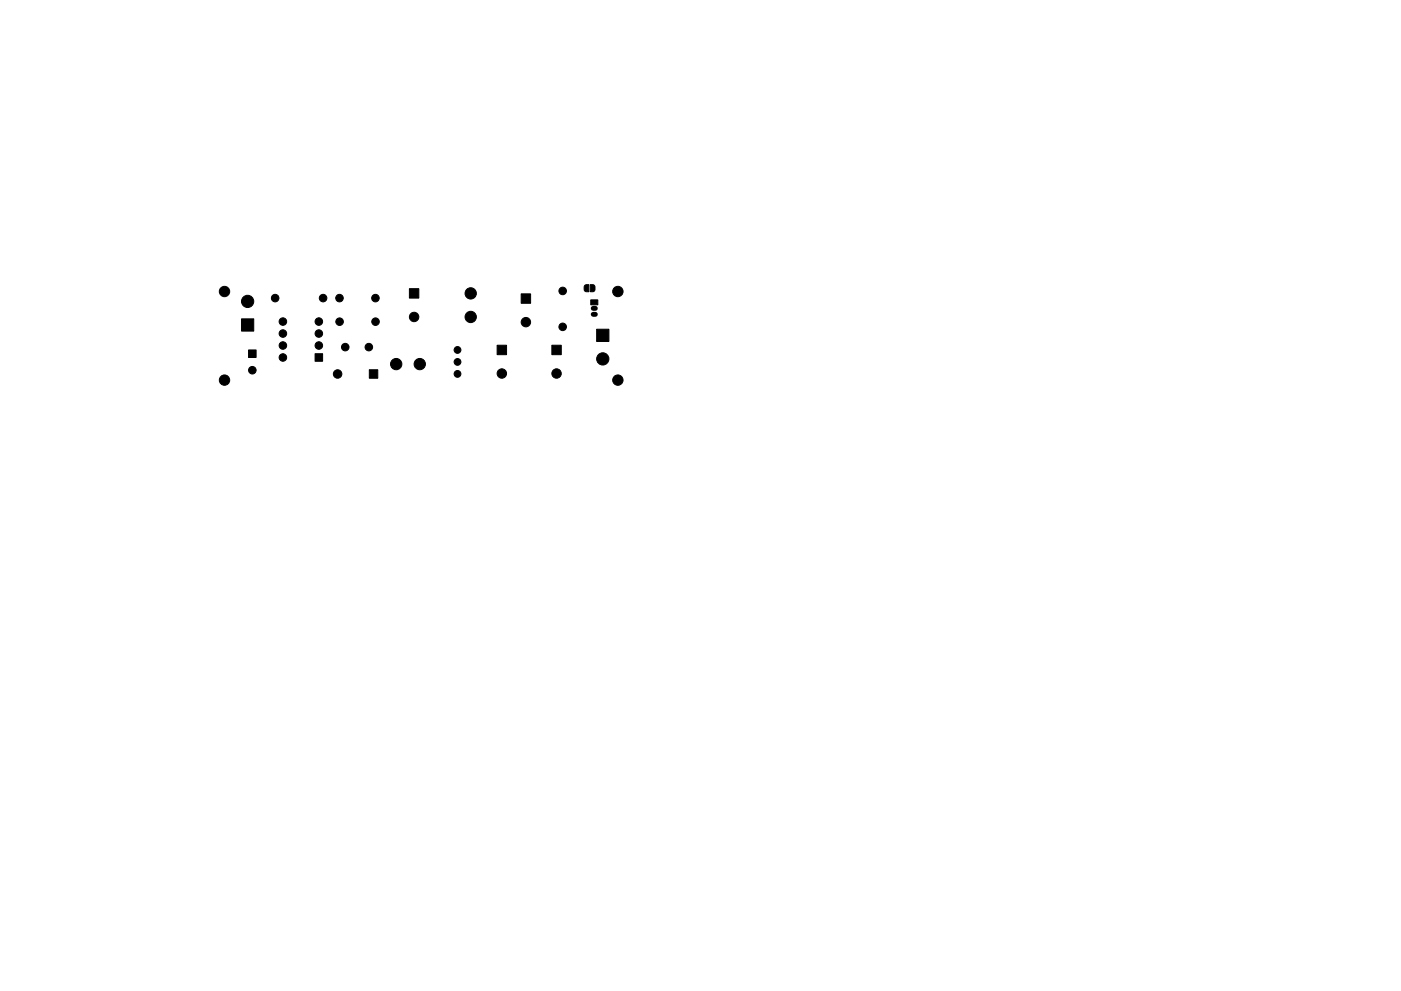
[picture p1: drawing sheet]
<svg xmlns="http://www.w3.org/2000/svg" width="297mm" height="210mm" viewBox="0 0 297 210" stroke-linecap="round" stroke-linejoin="round" font-family="sans-serif">
<g fill="#000" stroke="#000" stroke-width=".21">
<path d="M52.7 74.2h1.6v1.6h-1.6zM51.2 67.6h2.6v2.6h-2.6zM66.8 75h1.6v1.6h-1.6zM78.3 78.4h1.8v1.8h-1.8zM86.8 61.2h2v2h-2zM105.4 73.2h2v2h-2zM110.5 62.3h2v2h-2zM117 73.2h2v2h-2zM124 60.5l.8-.1v1.5h-.6l-.3-.2v-.8zM125.2 63.6h1.6v1.1h-1.6zM125.2 60.4h.6l.3 .3v.8l-.2 .4h-.7zM126.5 69.8h2.6v2.6h-2.6z"/>
<circle cx="47.6" cy="61.8" r="1.1"/>
<circle cx="52.5" cy="63.9" r="1.3"/>
<circle cx="53.5" cy="78.5" r=".8"/>
<circle cx="58.3" cy="63.2" r=".8"/>
<circle cx="60" cy="75.8" r=".8"/>
<circle cx="60" cy="68.2" r=".8"/>
<circle cx="60" cy="70.8" r=".8"/>
<circle cx="60" cy="73.3" r=".8"/>
<circle cx="67.6" cy="68.2" r=".8"/>
<circle cx="67.6" cy="73.3" r=".8"/>
<circle cx="67.6" cy="70.8" r=".8"/>
<circle cx="68.5" cy="63.2" r=".8"/>
<circle cx="71.6" cy="79.3" r=".9"/>
<circle cx="72" cy="63.2" r=".8"/>
<circle cx="72" cy="68.2" r=".8"/>
<circle cx="73.2" cy="73.6" r=".8"/>
<circle cx="78.2" cy="73.6" r=".8"/>
<circle cx="79.6" cy="63.2" r=".8"/>
<circle cx="79.6" cy="68.2" r=".8"/>
<circle cx="84" cy="77.2" r="1.2"/>
<circle cx="87.8" cy="67.2" r="1"/>
<circle cx="89" cy="77.2" r="1.2"/>
<circle cx="97" cy="79.3" r=".72"/>
<circle cx="97" cy="74.2" r=".72"/>
<circle cx="97" cy="76.8" r=".72"/>
<circle cx="99.8" cy="62.2" r="1.2"/>
<circle cx="99.8" cy="67.2" r="1.2"/>
<circle cx="106.4" cy="79.2" r="1"/>
<circle cx="111.5" cy="68.3" r="1"/>
<circle cx="118" cy="79.2" r="1"/>
<circle cx="119.3" cy="69.3" r=".8"/>
<circle cx="119.3" cy="61.7" r=".8"/>
<circle cx="127.8" cy="76.1" r="1.3"/>
<circle cx="131" cy="61.8" r="1.1"/>
<circle cx="47.6" cy="80.6" r="1.1"/>
<circle cx="131" cy="80.6" r="1.1"/>
</g>
<path d="M125.8 65.4h.4M125.8 66.7h.4" fill="none" stroke="#000" stroke-width="1.1"/>
</svg>
